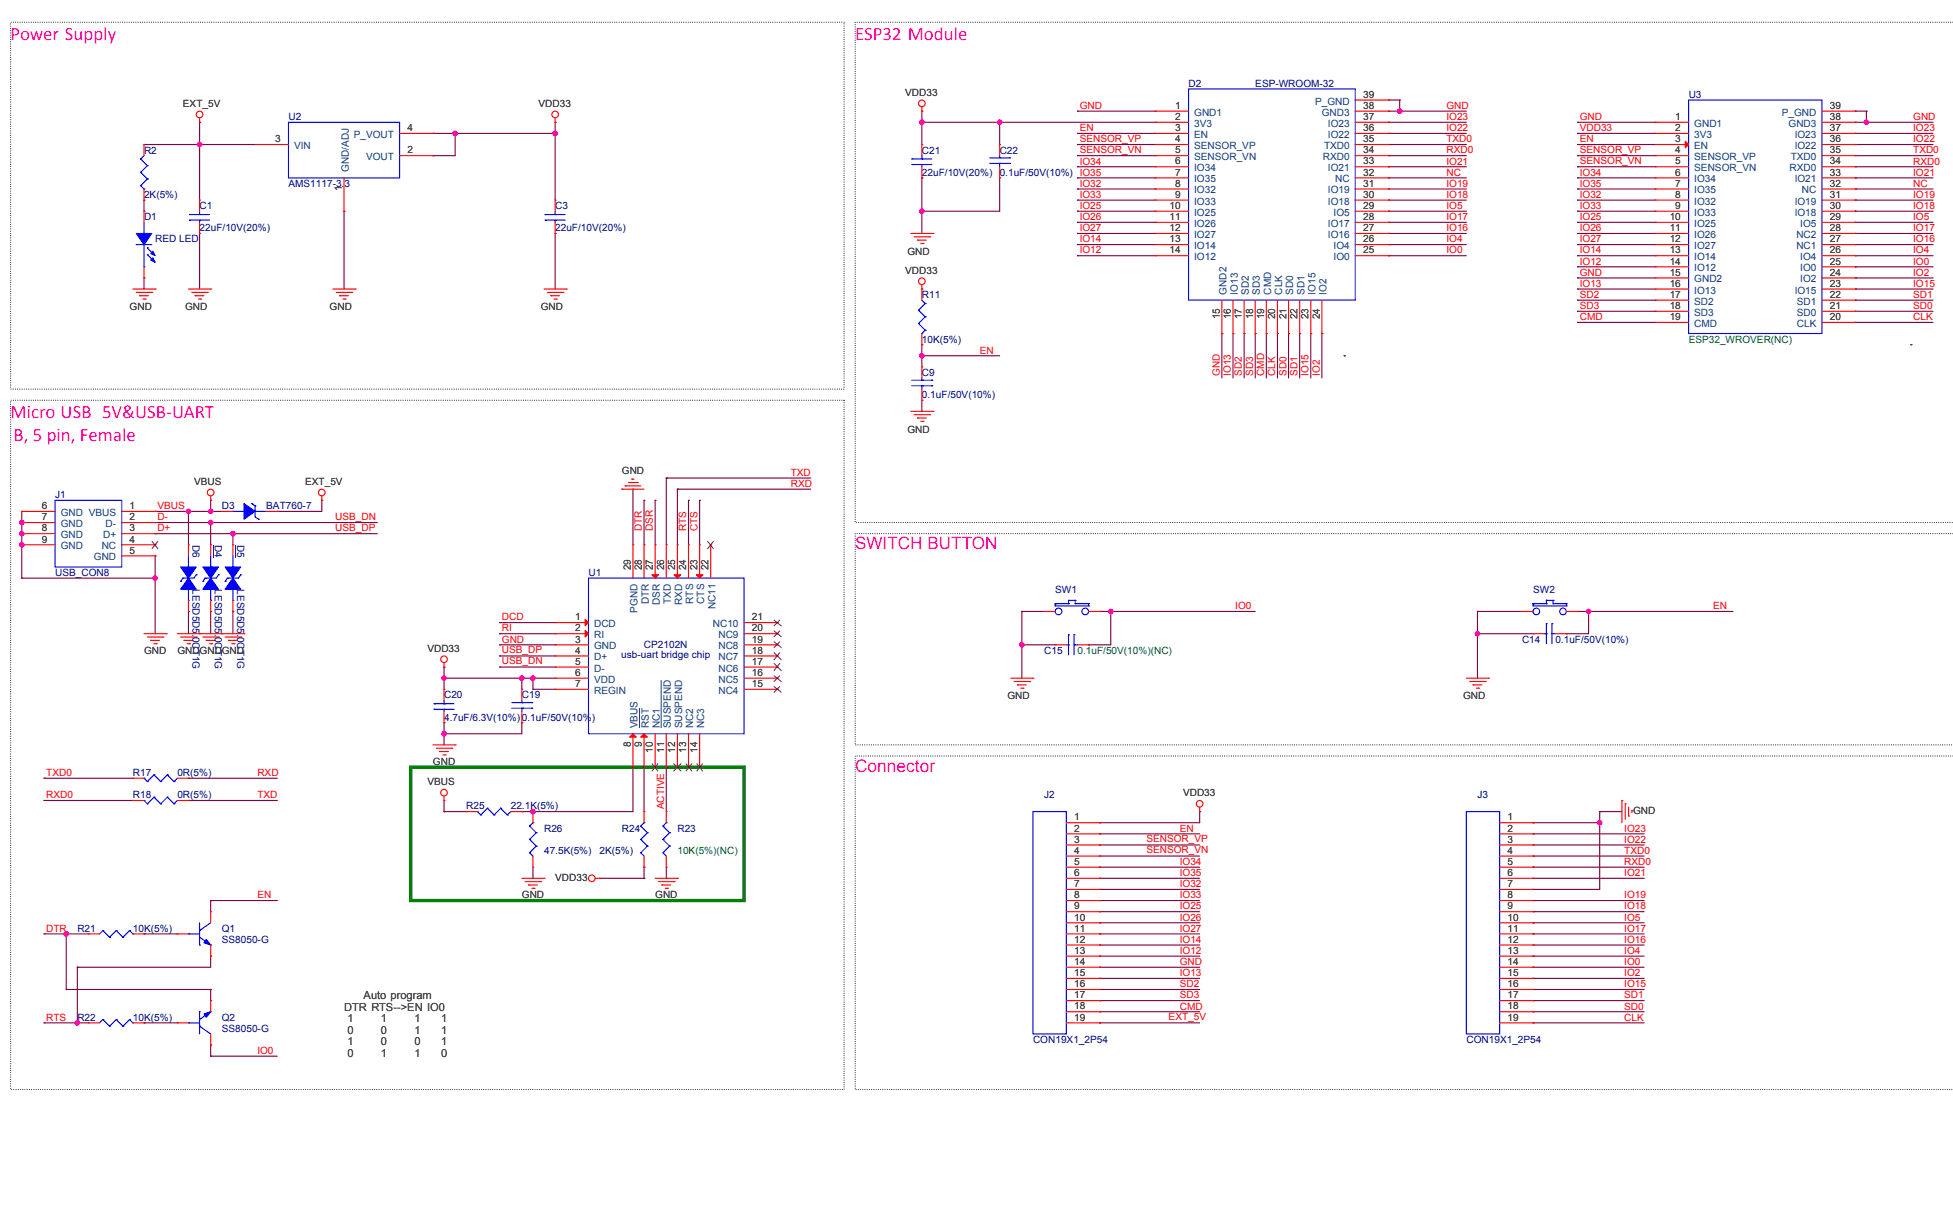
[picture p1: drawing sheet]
<svg xmlns="http://www.w3.org/2000/svg" width="446mm" height="280mm" viewBox="0 0 446 280" stroke-linecap="round" stroke-linejoin="round" font-family="sans-serif">
<defs><g id="words">
<g font-size="4.3" fill="#f0f">
<text x="2.4" y="9.2">Power Supply</text>
<text x="195.5" y="9.2">ESP32 Module</text>
<text x="2.4" y="95.5">Micro USB 5V&amp;USB-UART</text>
<text x="3.1" y="100.9">B, 5 pin, Female</text>
</g>
<text font-size="4" fill="#f0f" x="195.5" y="176.3">Connector</text>
<text font-size="3.9" fill="#f0f" x="195.5" y="125.4">SWITCH BUTTON</text>
<g font-size="2.5">
<text x="78.6" y="231">DTR RTS--&gt;EN IO0</text>
<text x="79.4" y="233.6">1</text>
<text x="83.1" y="228.3">Auto program</text>
<text x="87.1" y="233.6">1</text>
<text x="94.7" y="233.6">1</text>
<text x="100.9" y="233.6">1</text>
<text x="79.4" y="236.2">0</text>
<text x="79.4" y="238.8">1</text>
<text x="87.1" y="236.2">0</text>
<text x="87.1" y="238.8">0</text>
<text x="94.7" y="236.2">1</text>
<text x="94.7" y="238.8">0</text>
<text x="100.9" y="236.2">1</text>
<text x="100.9" y="238.8">1</text>
<text x="79.4" y="241.5">0</text>
<text x="87.1" y="241.5">1</text>
<text x="94.7" y="241.5">1</text>
<text x="100.9" y="241.5">0</text>
</g>
<g font-size="2.3">
<text x="206.9" y="21.9">VDD33</text>
<text x="311.6" y="22.3">39</text>
<text x="41.8" y="24.4">EXT_5V</text>
<text x="93.1" y="30">4</text>
<text x="123.1" y="24.4">VDD33</text>
<text x="268.6" y="24.9">1</text>
<text x="268.6" y="27.4">2</text>
<text x="268.6" y="30">3</text>
<text x="311.6" y="24.9">38</text>
<text x="311.6" y="27.4">37</text>
<text x="311.6" y="30">36</text>
<text x="382.9" y="27.4">1</text>
<text x="382.9" y="30">2</text>
<text x="418.3" y="30">37</text>
<text x="418.3" y="27.4">38</text>
<text x="418.3" y="24.9">39</text>
<text x="62.9" y="32.5">3</text>
<text x="93.1" y="35">2</text>
<text x="268.6" y="32.5">4</text>
<text x="268.6" y="35">5</text>
<text x="311.6" y="32.5">35</text>
<text x="311.6" y="35">34</text>
<text x="382.9" y="32.5">3</text>
<text x="382.9" y="35">4</text>
<text x="418.3" y="35">35</text>
<text x="418.3" y="32.5">36</text>
<text x="268.6" y="37.6">6</text>
<text x="268.6" y="40.1">7</text>
<text x="311.6" y="37.6">33</text>
<text x="311.6" y="40.1">32</text>
<text x="382.9" y="37.6">5</text>
<text x="382.9" y="40.1">6</text>
<text x="418.3" y="40.1">33</text>
<text x="418.3" y="37.6">34</text>
<text x="78.1" y="43.7" transform="rotate(-90 78.1 43.7)">1</text>
<text x="267.4" y="47.7">10</text>
<text x="268.6" y="42.7">8</text>
<text x="268.6" y="45.2">9</text>
<text x="311.6" y="47.7">29</text>
<text x="311.6" y="42.7">31</text>
<text x="311.6" y="45.2">30</text>
<text x="382.9" y="42.7">7</text>
<text x="382.9" y="45.2">8</text>
<text x="382.9" y="47.7">9</text>
<text x="418.3" y="42.7">32</text>
<text x="418.3" y="47.7">30</text>
<text x="418.3" y="45.2">31</text>
<text x="267.4" y="50.3">11</text>
<text x="267.4" y="52.8">12</text>
<text x="311.6" y="50.3">28</text>
<text x="311.6" y="52.8">27</text>
<text x="381.7" y="50.3">10</text>
<text x="381.7" y="52.8">11</text>
<text x="418.3" y="52.8">28</text>
<text x="418.3" y="50.3">29</text>
<text x="207.4" y="58.2">GND</text>
<text x="267.4" y="55.4">13</text>
<text x="267.4" y="57.9">14</text>
<text x="311.6" y="55.4">26</text>
<text x="311.6" y="57.9">25</text>
<text x="381.7" y="55.4">12</text>
<text x="381.7" y="57.9">13</text>
<text x="418.3" y="57.9">26</text>
<text x="418.3" y="55.4">27</text>
<text x="206.9" y="62.5">VDD33</text>
<text x="381.7" y="60.4">14</text>
<text x="381.7" y="63">15</text>
<text x="381.7" y="65.5">16</text>
<text x="418.3" y="65.5">23</text>
<text x="418.3" y="63">24</text>
<text x="418.3" y="60.4">25</text>
<text x="29.6" y="70.9">GND</text>
<text x="42.3" y="70.9">GND</text>
<text x="75.3" y="70.9">GND</text>
<text x="123.6" y="70.9">GND</text>
<text x="381.7" y="68.1">17</text>
<text x="381.7" y="70.6">18</text>
<text x="418.3" y="70.6">21</text>
<text x="418.3" y="68.1">22</text>
<text x="278.8" y="72.9" transform="rotate(-90 278.8 72.9)">15</text>
<text x="281.3" y="72.9" transform="rotate(-90 281.3 72.9)">16</text>
<text x="283.9" y="72.9" transform="rotate(-90 283.9 72.9)">17</text>
<text x="286.4" y="72.9" transform="rotate(-90 286.4 72.9)">18</text>
<text x="289" y="72.9" transform="rotate(-90 289 72.9)">19</text>
<text x="291.5" y="72.9" transform="rotate(-90 291.5 72.9)">20</text>
<text x="294" y="72.9" transform="rotate(-90 294 72.9)">21</text>
<text x="296.6" y="72.9" transform="rotate(-90 296.6 72.9)">22</text>
<text x="299.1" y="72.9" transform="rotate(-90 299.1 72.9)">23</text>
<text x="301.7" y="72.9" transform="rotate(-90 301.7 72.9)">24</text>
<text x="381.7" y="73.1">19</text>
<text x="418.3" y="73.1">20</text>
<text x="207.4" y="98.8">GND</text>
<text x="44.4" y="110.8">VBUS</text>
<text x="69.8" y="110.8">EXT_5V</text>
<text x="142.1" y="108.2">GND</text>
<text x="9.5" y="116.3">6</text>
<text x="9.5" y="118.9">7</text>
<text x="29.6" y="116.3">1</text>
<text x="29.6" y="118.9">2</text>
<text x="9.5" y="121.4">8</text>
<text x="9.5" y="123.9">9</text>
<text x="29.6" y="121.4">3</text>
<text x="29.6" y="123.9">4</text>
<text x="29.6" y="126.5">5</text>
<text x="144.2" y="130.3" transform="rotate(-90 144.2 130.3)">29</text>
<text x="146.7" y="130.3" transform="rotate(-90 146.7 130.3)">28</text>
<text x="149.2" y="130.3" transform="rotate(-90 149.2 130.3)">27</text>
<text x="151.8" y="130.3" transform="rotate(-90 151.8 130.3)">26</text>
<text x="154.3" y="130.3" transform="rotate(-90 154.3 130.3)">25</text>
<text x="156.9" y="130.3" transform="rotate(-90 156.9 130.3)">24</text>
<text x="159.4" y="130.3" transform="rotate(-90 159.4 130.3)">23</text>
<text x="161.9" y="130.3" transform="rotate(-90 161.9 130.3)">22</text>
<text x="131.5" y="141.7">1</text>
<text x="171.9" y="141.7">21</text>
<text x="32.9" y="149.4">GND</text>
<text x="40.5" y="149.4">GNDGNDGND</text>
<text x="97.7" y="148.9">VDD33</text>
<text x="131.5" y="144.3">2</text>
<text x="131.5" y="146.8">3</text>
<text x="131.5" y="149.3">4</text>
<text x="171.9" y="149.3">18</text>
<text x="171.9" y="146.8">19</text>
<text x="171.9" y="144.3">20</text>
<text x="131.5" y="151.9">5</text>
<text x="131.5" y="154.4">6</text>
<text x="171.9" y="154.4">16</text>
<text x="171.9" y="151.9">17</text>
<text x="131.5" y="157">7</text>
<text x="171.9" y="157">15</text>
<text x="230.3" y="159.8">GND</text>
<text x="334.4" y="159.8">GND</text>
<text x="144.2" y="170.7" transform="rotate(-90 144.2 170.7)">8</text>
<text x="146.7" y="170.7" transform="rotate(-90 146.7 170.7)">9</text>
<text x="149.2" y="172" transform="rotate(-90 149.2 172)">10</text>
<text x="151.8" y="172" transform="rotate(-90 151.8 172)">11</text>
<text x="154.3" y="172" transform="rotate(-90 154.3 172)">12</text>
<text x="156.9" y="172" transform="rotate(-90 156.9 172)">13</text>
<text x="159.4" y="172" transform="rotate(-90 159.4 172)">14</text>
<text x="97.7" y="179.3">VBUS</text>
<text x="99" y="174.8">GND</text>
<text x="270.4" y="181.9">VDD33</text>
<text x="373.3" y="185.9">GND</text>
<text x="245.5" y="187.4">1</text>
<text x="245.5" y="190">2</text>
<text x="344.6" y="187.4">1</text>
<text x="344.6" y="190">2</text>
<text x="245.5" y="192.5">3</text>
<text x="245.5" y="195.1">4</text>
<text x="245.5" y="197.6">5</text>
<text x="344.6" y="192.5">3</text>
<text x="344.6" y="195.1">4</text>
<text x="344.6" y="197.6">5</text>
<text x="126.9" y="201.2">VDD33</text>
<text x="245.5" y="200.1">6</text>
<text x="245.5" y="202.7">7</text>
<text x="344.6" y="200.1">6</text>
<text x="344.6" y="202.7">7</text>
<text x="119.3" y="205.2">GND</text>
<text x="149.8" y="205.2">GND</text>
<text x="245.5" y="205.2">8</text>
<text x="245.5" y="207.8">9</text>
<text x="344.6" y="205.2">8</text>
<text x="344.6" y="207.8">9</text>
<text x="245.5" y="210.3">10</text>
<text x="245.5" y="212.8">11</text>
<text x="245.5" y="215.4">12</text>
<text x="344.6" y="210.3">10</text>
<text x="344.6" y="212.8">11</text>
<text x="344.6" y="215.4">12</text>
<text x="245.5" y="217.9">13</text>
<text x="245.5" y="220.5">14</text>
<text x="344.6" y="217.9">13</text>
<text x="344.6" y="220.5">14</text>
<text x="245.5" y="223">15</text>
<text x="245.5" y="225.5">16</text>
<text x="344.6" y="223">15</text>
<text x="344.6" y="225.5">16</text>
<text x="245.5" y="228.1">17</text>
<text x="245.5" y="230.6">18</text>
<text x="245.5" y="233.2">19</text>
<text x="344.6" y="228.1">17</text>
<text x="344.6" y="230.6">18</text>
<text x="344.6" y="233.2">19</text>
</g>
<g font-size="2.3" fill="#000080">
<text x="271.7" y="19.8">D2</text>
<text x="286.9" y="19.8">ESP-WROOM-32</text>
<text x="386" y="22.4">U3</text>
<text x="65.9" y="27.5">U2</text>
<text x="32.9" y="35.1">R2</text>
<text x="210.7" y="35.1">C21</text>
<text x="228.5" y="35.1">C22</text>
<text x="210.7" y="40.1">22uF/10V(20%)</text>
<text x="228.5" y="40.1">0.1uF/50V(10%) IO35</text>
<text x="32.9" y="45.2">2K(5%)</text>
<text x="45.6" y="47.8">C1</text>
<text x="65.9" y="42.7">AMS1117-3.3</text>
<text x="126.9" y="47.8">C3</text>
<text x="32.9" y="50.3">D1</text>
<text x="45.6" y="52.9">22uF/10V(20%)</text>
<text x="126.9" y="52.9">22uF/10V(20%)</text>
<text x="35.5" y="55.4">RED LED</text>
<text x="210.7" y="68.1">R11</text>
<text x="210.7" y="78.2">10K(5%)</text>
<text x="210.7" y="85.9">C9</text>
<text x="210.7" y="90.9">0.1uF/50V(10%)</text>
<text x="12.6" y="113.8">J1</text>
<text x="50.7" y="116.4">D3</text>
<text x="60.9" y="116.4">BAT760-7</text>
<text x="44" y="124.5" transform="rotate(90 44 124.5)">D6</text>
<text x="49.1" y="124.5" transform="rotate(90 49.1 124.5)">D4</text>
<text x="54.2" y="124.5" transform="rotate(90 54.2 124.5)">D5</text>
<text x="12.6" y="131.6">USB_CON8</text>
<text x="134.5" y="131.6">U1</text>
<text x="44" y="134.6" transform="rotate(90 44 134.6)">LESD5D5.0CT1G</text>
<text x="49.1" y="134.6" transform="rotate(90 49.1 134.6)">LESD5D5.0CT1G</text>
<text x="54.2" y="134.6" transform="rotate(90 54.2 134.6)">LESD5D5.0CT1G</text>
<text x="241.2" y="135.4">SW1</text>
<text x="350.4" y="135.4">SW2</text>
<text x="147.2" y="147.9">CP2102N</text>
<text x="238.7" y="149.4">C15</text>
<text x="347.9" y="146.8">C14</text>
<text x="355.5" y="146.8">0.1uF/50V(10%)</text>
<text x="142" y="150.4">usb-uart bridge chip</text>
<text x="101.5" y="159.5">C20</text>
<text x="119.3" y="159.5">C19</text>
<text x="101.5" y="164.6">4.7uF/6.3V(10%)</text>
<text x="119.3" y="164.6">0.1uF/50V(10%)</text>
<text x="30.4" y="177.3">R17</text>
<text x="40.5" y="177.3">0R(5%)</text>
<text x="30.4" y="182.4">R18</text>
<text x="40.5" y="182.4">0R(5%)</text>
<text x="106.6" y="184.9">R25</text>
<text x="116.7" y="184.9">22.1K(5%)</text>
<text x="238.7" y="182.4">J2</text>
<text x="337.7" y="182.4">J3</text>
<text x="124.4" y="190">R26</text>
<text x="142.1" y="190">R24</text>
<text x="154.8" y="190">R23</text>
<text x="124.4" y="195.1">47.5K(5%)</text>
<text x="137.1" y="195.1">2K(5%)</text>
<text x="17.7" y="212.9">R21</text>
<text x="30.4" y="212.9">10K(5%)</text>
<text x="50.7" y="212.9">Q1</text>
<text x="50.7" y="215.4">SS8050-G</text>
<text x="17.7" y="233.2">R22</text>
<text x="30.4" y="233.2">10K(5%)</text>
<text x="50.7" y="233.2">Q2</text>
<text x="50.7" y="235.7">SS8050-G</text>
<text x="236.1" y="238.3">CON19X1_2P54</text>
<text x="335.2" y="238.3">CON19X1_2P54</text>
</g>
<g font-size="2.3" fill="#004080">
<text x="300.6" y="23.9">P_GND</text>
<text x="273" y="26.4">GND1</text>
<text x="273" y="29">3V3</text>
<text x="302.1" y="26.4">GND3</text>
<text x="303.5" y="29">IO23</text>
<text x="387.3" y="29">GND1</text>
<text x="407.3" y="26.4">P_GND</text>
<text x="408.8" y="29">GND3</text>
<text x="67.2" y="34">VIN</text>
<text x="80.9" y="31.5">P_VOUT</text>
<text x="273" y="31.5">EN</text>
<text x="273" y="34">SENSOR_VP</text>
<text x="302.6" y="34">TXD0</text>
<text x="303.5" y="31.5">IO22</text>
<text x="387.3" y="31.5">3V3</text>
<text x="387.3" y="34">EN</text>
<text x="410.2" y="34">IO22</text>
<text x="410.2" y="31.5">IO23</text>
<text x="79.7" y="39.4" transform="rotate(-90 79.7 39.4)">GND/ADJ</text>
<text x="83.7" y="36.6">VOUT</text>
<text x="273" y="36.6">SENSOR_VN</text>
<text x="273" y="39.1">IO34</text>
<text x="273" y="41.7">IO35</text>
<text x="302.4" y="36.6">RXD0</text>
<text x="303.5" y="39.1">IO21</text>
<text x="305.2" y="41.7">NC</text>
<text x="387.3" y="36.6">SENSOR_VP</text>
<text x="387.3" y="39.1">SENSOR_VN</text>
<text x="387.3" y="41.7">IO34</text>
<text x="409.1" y="39.1">RXD0</text>
<text x="409.3" y="36.6">TXD0</text>
<text x="410.2" y="41.7">IO21</text>
<text x="273" y="44.2">IO32</text>
<text x="273" y="46.7">IO33</text>
<text x="303.5" y="44.2">IO19</text>
<text x="303.5" y="46.7">IO18</text>
<text x="387.3" y="44.2">IO35</text>
<text x="387.3" y="46.7">IO32</text>
<text x="410.2" y="46.7">IO19</text>
<text x="411.9" y="44.2">NC</text>
<text x="273" y="49.3">IO25</text>
<text x="273" y="51.8">IO26</text>
<text x="303.5" y="51.8">IO17</text>
<text x="304.8" y="49.3">IO5</text>
<text x="387.3" y="49.3">IO33</text>
<text x="387.3" y="51.8">IO25</text>
<text x="410.2" y="49.3">IO18</text>
<text x="411.5" y="51.8">IO5</text>
<text x="273" y="54.4">IO27</text>
<text x="273" y="56.9">IO14</text>
<text x="273" y="59.4">IO12</text>
<text x="303.5" y="54.4">IO16</text>
<text x="304.8" y="56.9">IO4</text>
<text x="304.8" y="59.4">IO0</text>
<text x="387.3" y="54.4">IO26</text>
<text x="387.3" y="56.9">IO27</text>
<text x="387.3" y="59.4">IO14</text>
<text x="410.6" y="56.9">NC1</text>
<text x="410.6" y="54.4">NC2</text>
<text x="411.5" y="59.4">IO4</text>
<text x="387.3" y="62">IO12</text>
<text x="387.3" y="64.5">GND2</text>
<text x="411.5" y="64.5">IO2</text>
<text x="411.5" y="62">IO0</text>
<text x="280.4" y="67.3" transform="rotate(-90 280.4 67.3)">GND2</text>
<text x="282.9" y="67.3" transform="rotate(-90 282.9 67.3)">IO13</text>
<text x="285.5" y="67.3" transform="rotate(-90 285.5 67.3)">SD2</text>
<text x="288" y="67.3" transform="rotate(-90 288 67.3)">SD3</text>
<text x="290.5" y="67.3" transform="rotate(-90 290.5 67.3)">CMD</text>
<text x="293.1" y="67.3" transform="rotate(-90 293.1 67.3)">CLK</text>
<text x="295.6" y="67.3" transform="rotate(-90 295.6 67.3)">SD0</text>
<text x="298.2" y="67.3" transform="rotate(-90 298.2 67.3)">SD1</text>
<text x="300.7" y="67.3" transform="rotate(-90 300.7 67.3)">IO15</text>
<text x="303.2" y="67.3" transform="rotate(-90 303.2 67.3)">IO2</text>
<text x="387.3" y="67.1">IO13</text>
<text x="387.3" y="69.6">SD2</text>
<text x="410.2" y="67.1">IO15</text>
<text x="410.7" y="69.6">SD1</text>
<text x="387.3" y="72.1">SD3</text>
<text x="387.3" y="74.7">CMD</text>
<text x="410.7" y="74.7">CLK</text>
<text x="410.7" y="72.1">SD0</text>
<text x="13.9" y="117.9">GND VBUS</text>
<text x="13.9" y="120.4">GND</text>
<text x="13.9" y="122.9">GND</text>
<text x="13.9" y="125.5">GND</text>
<text x="23.2" y="125.5">NC</text>
<text x="23.6" y="122.9">D+</text>
<text x="24.1" y="120.4">D-</text>
<text x="21.5" y="128">GND</text>
<text x="153.4" y="138" transform="rotate(-90 153.4 138)">TXD</text>
<text x="158.4" y="138" transform="rotate(-90 158.4 138)">RTS</text>
<text x="161" y="138" transform="rotate(-90 161 138)">CTS</text>
<text x="135.8" y="143.3">DCD</text>
<text x="145.7" y="140" transform="rotate(-90 145.7 140)">PGND</text>
<text x="148.3" y="138.1" transform="rotate(-90 148.3 138.1)">DTR</text>
<text x="150.8" y="138.2" transform="rotate(-90 150.8 138.2)">DSR</text>
<text x="155.9" y="138.2" transform="rotate(-90 155.9 138.2)">RXD</text>
<text x="162.9" y="143.3">NC10</text>
<text x="163.5" y="139.2" transform="rotate(-90 163.5 139.2)">NC11</text>
<text x="135.8" y="145.8">RI</text>
<text x="135.8" y="148.3">GND</text>
<text x="164.2" y="148.3">NC8</text>
<text x="164.2" y="145.8">NC9</text>
<text x="135.8" y="150.9">D+</text>
<text x="135.8" y="153.4">D-</text>
<text x="135.8" y="156">VDD</text>
<text x="164.2" y="156">NC5</text>
<text x="164.2" y="153.4">NC6</text>
<text x="164.2" y="150.9">NC7</text>
<text x="135.8" y="158.5">REGIN</text>
<text x="164.2" y="158.5">NC4</text>
<text x="145.7" y="166.4" transform="rotate(-90 145.7 166.4)">VBUS</text>
<text x="148.3" y="166.4" transform="rotate(-90 148.3 166.4)">RST</text>
<text x="150.8" y="166.4" transform="rotate(-90 150.8 166.4)">NC1</text>
<text x="153.4" y="166.4" transform="rotate(-90 153.4 166.4)">SUSPEND</text>
<text x="155.9" y="166.4" transform="rotate(-90 155.9 166.4)">SUSPEND</text>
<text x="158.4" y="166.4" transform="rotate(-90 158.4 166.4)">NC2</text>
<text x="161" y="166.4" transform="rotate(-90 161 166.4)">NC3</text>
</g>
<g font-size="2.3" fill="#f00">
<text x="246.8" y="24.9">GND</text>
<text x="246.8" y="30">EN</text>
<text x="330.6" y="27.4">IO23</text>
<text x="330.6" y="30">IO22</text>
<text x="330.6" y="24.9">GND</text>
<text x="361.1" y="27.4">GND</text>
<text x="361.1" y="30">VDD33</text>
<text x="437.3" y="30">IO23</text>
<text x="437.3" y="27.4">GND</text>
<text x="246.8" y="32.4">SENSOR_VP</text>
<text x="246.8" y="34.9">SENSOR_VN</text>
<text x="330.6" y="32.5">TXD0</text>
<text x="330.6" y="35">RXD0</text>
<text x="361.1" y="32.5">EN</text>
<text x="361.1" y="34.9">SENSOR_VP</text>
<text x="437.3" y="32.5">IO22</text>
<text x="437.3" y="35">TXD0</text>
<text x="246.8" y="37.6">IO34</text>
<text x="330.6" y="37.6">IO21</text>
<text x="330.6" y="40.1">NC</text>
<text x="361.1" y="37.5">SENSOR_VN</text>
<text x="361.1" y="40.1">IO34</text>
<text x="437.3" y="37.6">RXD0</text>
<text x="437.3" y="40.1">IO21</text>
<text x="246.8" y="42.7">IO32</text>
<text x="246.8" y="45.2">IO33</text>
<text x="246.8" y="47.7">IO25</text>
<text x="330.6" y="42.7">IO19</text>
<text x="330.6" y="45.2">IO18</text>
<text x="330.6" y="47.7">IO5</text>
<text x="361.1" y="42.7">IO35</text>
<text x="361.1" y="45.2">IO32</text>
<text x="361.1" y="47.7">IO33</text>
<text x="437.3" y="45.2">IO19</text>
<text x="437.3" y="47.7">IO18</text>
<text x="437.3" y="42.7">NC</text>
<text x="246.8" y="50.3">IO26</text>
<text x="246.8" y="52.8">IO27</text>
<text x="330.6" y="52.8">IO16</text>
<text x="330.6" y="50.3">IO17</text>
<text x="361.1" y="50.3">IO25</text>
<text x="361.1" y="52.8">IO26</text>
<text x="437.3" y="50.3">IO5</text>
<text x="437.3" y="52.8">IO17</text>
<text x="246.8" y="55.4">IO14</text>
<text x="246.8" y="57.9">IO12</text>
<text x="330.6" y="55.4">IO4</text>
<text x="330.6" y="57.9">IO0</text>
<text x="361.1" y="55.4">IO27</text>
<text x="361.1" y="57.9">IO14</text>
<text x="437.3" y="57.9">IO4</text>
<text x="437.3" y="55.4">IO16</text>
<text x="361.1" y="60.4">IO12</text>
<text x="361.1" y="65.5">IO13</text>
<text x="361.1" y="63">GND</text>
<text x="437.3" y="60.4">IO0</text>
<text x="437.3" y="65.5">IO15</text>
<text x="437.3" y="63">IO2</text>
<text x="361.1" y="70.6">SD3</text>
<text x="361.1" y="68.1">SD2</text>
<text x="437.3" y="68.1">SD1</text>
<text x="437.3" y="70.6">SD0</text>
<text x="361.1" y="73.1">CMD</text>
<text x="437.3" y="73.1">CLK</text>
<text x="223.9" y="80.8">EN</text>
<text x="278.8" y="85.8" transform="rotate(-90 278.8 85.8)">GND</text>
<text x="281.3" y="85.8" transform="rotate(-90 281.3 85.8)">IO13</text>
<text x="283.9" y="85.8" transform="rotate(-90 283.9 85.8)">SD2</text>
<text x="286.4" y="85.8" transform="rotate(-90 286.4 85.8)">SD3</text>
<text x="289" y="85.8" transform="rotate(-90 289 85.8)">CMD</text>
<text x="291.5" y="85.8" transform="rotate(-90 291.5 85.8)">CLK</text>
<text x="294" y="85.8" transform="rotate(-90 294 85.8)">SD0</text>
<text x="296.6" y="85.8" transform="rotate(-90 296.6 85.8)">SD1</text>
<text x="299.1" y="85.8" transform="rotate(-90 299.1 85.8)">IO15</text>
<text x="301.7" y="85.8" transform="rotate(-90 301.7 85.8)">IO2</text>
<text x="180.8" y="108.7">TXD</text>
<text x="180.8" y="111.2">RXD</text>
<text x="36" y="116.3">VBUS</text>
<text x="36" y="118.9">D-</text>
<text x="76.6" y="118.8">USB_DN</text>
<text x="36" y="121.4">D+</text>
<text x="76.6" y="121.3">USB_DP</text>
<text x="146.7" y="121.4" transform="rotate(-90 146.7 121.4)">DTR</text>
<text x="149.3" y="121.4" transform="rotate(-90 149.3 121.4)">DSR</text>
<text x="156.9" y="121.4" transform="rotate(-90 156.9 121.4)">RTS</text>
<text x="159.4" y="121.4" transform="rotate(-90 159.4 121.4)">CTS</text>
<text x="114.7" y="141.7">DCD</text>
<text x="282.4" y="139.2">IO0</text>
<text x="391.6" y="139.2">EN</text>
<text x="114.7" y="149.2">USB_DP</text>
<text x="114.7" y="144.3">RI</text>
<text x="114.7" y="146.8">GND</text>
<text x="114.7" y="151.8">USB_DN</text>
<text x="10.6" y="177.3">TXD0</text>
<text x="58.8" y="177.3">RXD</text>
<text x="10.6" y="182.4">RXD0</text>
<text x="58.8" y="182.4">TXD</text>
<text x="151.8" y="184.9" transform="rotate(-90 151.8 184.9)">ACTIVE</text>
<text x="269.7" y="190">EN</text>
<text x="371.3" y="190">IO23</text>
<text x="262" y="192.4">SENSOR_VP</text>
<text x="262" y="195">SENSOR_VN</text>
<text x="269.7" y="197.6">IO34</text>
<text x="371.3" y="192.5">IO22</text>
<text x="371.3" y="195.1">TXD0</text>
<text x="371.3" y="197.6">RXD0</text>
<text x="269.7" y="200.1">IO35</text>
<text x="269.7" y="202.7">IO32</text>
<text x="371.3" y="200.1">IO21</text>
<text x="58.8" y="205.2">EN</text>
<text x="269.7" y="205.2">IO33</text>
<text x="269.7" y="207.8">IO25</text>
<text x="371.3" y="205.2">IO19</text>
<text x="371.3" y="207.8">IO18</text>
<text x="10.6" y="212.8">DTR</text>
<text x="269.7" y="210.3">IO26</text>
<text x="269.7" y="212.8">IO27</text>
<text x="269.7" y="215.4">IO14</text>
<text x="371.3" y="212.8">IO17</text>
<text x="371.3" y="210.3">IO5</text>
<text x="371.3" y="215.4">IO16</text>
<text x="269.7" y="217.9">IO12</text>
<text x="269.7" y="220.5">GND</text>
<text x="371.3" y="220.5">IO0</text>
<text x="371.3" y="217.9">IO4</text>
<text x="269.7" y="223">IO13</text>
<text x="269.7" y="225.5">SD2</text>
<text x="371.3" y="225.5">IO15</text>
<text x="371.3" y="223">IO2</text>
<text x="10.6" y="233.2">RTS</text>
<text x="267.1" y="233.1">EXT_5V</text>
<text x="269.7" y="228.1">SD3</text>
<text x="269.7" y="230.6">CMD</text>
<text x="371.3" y="230.6">SD0</text>
<text x="371.3" y="233.2">CLK</text>
<text x="371.3" y="228.1">SD1</text>
<text x="58.8" y="240.8">IO0</text>
</g>
<g font-size="2.3" fill="#008000">
<text x="386" y="78.2">ESP32_WROVER(NC)</text>
<text x="246.3" y="149.4">0.1uF/50V(10%)(NC)</text>
<text x="154.8" y="195.1">10K(5%)(NC)</text>
</g>
</g></defs>
<path d="M436.8 78.7h.1M307.2 81.3h.1" fill="none" stroke="#000" stroke-width=".25"/>
<path d="M2.4 5.1h190.5v83.8h-190.5zM446.5 5.1h-251v114.3h251M2.4 91.4h190.5v157.5h-190.5zM446.5 121.9h-251v48.3h251M446.5 172.7h-251v76.2h251" fill="none" stroke="#000" stroke-width=".25" stroke-dasharray="0 .5"/>
<path d="M93.9 175.3h76.2v30.4h-76.2z" fill="none" stroke="#008000" stroke-width=".76"/>
<g fill="none" stroke="#800040" stroke-width=".25">
<path d="M32.9 33h.1M32.9 33h25.4M45.6 27.9h.1M45.6 33h.1M45.6 27.9v17.8M99 30.5h27.9M99 30.5h.1M99 35.6h.1M104 30.5h.1M104 30.5v5.1h-5M126.9 30.5h.1M126.9 27.9h.1"/>
<path d="M126.9 27.9v17.8M210.7 25.4h.1M210.7 27.9h.1M210.7 25.4v7.6M210.7 27.9h53.4M228.5 27.9h.1M228.5 27.9v5.1M246.3 25.4h.1M246.3 30.5h.1M246.3 33h.1M246.3 35.6h.1M246.3 38.1h.1"/>
<path d="M246.3 25.4h17.8M246.3 30.5h17.8M246.3 33h17.8M246.3 35.6h17.8M246.3 38.1h17.8M317.4 30.5h17.8M317.4 33h17.8M317.4 35.6h17.8M317.4 38.1h17.8M317.4 27.9h17.8M317.4 25.4h.1M317.4 27.9h.1"/>
<path d="M317.4 30.5h.1M317.4 33h.1M317.4 35.6h.1M317.4 38.1h.1M317.4 22.9h.1M317.4 25.4h17.8M317.4 22.9h2.5M319.9 22.9h.1M319.9 25.4h.1M319.9 22.9v2.5M360.6 27.9h.1M360.6 33h.1"/>
<path d="M360.6 35.6h.1M360.6 38.1h.1M360.6 30.5h.1M360.6 30.5h17.8M360.6 33h17.8M360.6 35.6h17.8M360.6 38.1h17.8M360.6 27.9h17.8M424.1 27.9h.1M424.1 30.5h.1M424.1 33h.1M424.1 35.6h.1"/>
<path d="M424.1 38.1h.1M424.1 25.4h.1M424.1 30.5h17.8M424.1 33h17.8M424.1 35.6h17.8M424.1 38.1h17.8M424.1 25.4h2.5M424.1 27.9h17.8M426.6 25.4h.1M426.6 27.9h.1M426.6 25.4v2.5M32.9 45.7h.1"/>
<path d="M32.9 45.7v2.6M45.6 53.3h.1M45.6 53.3v12.7M78.6 48.3h.1M78.6 48.3v17.7M126.9 53.3h.1M126.9 53.3v12.7M210.7 40.6h.1M210.7 48.3h.1M210.7 40.6v12.7M228.5 40.6h.1M228.5 40.6v7.7h-17.8"/>
<path d="M246.3 40.6h.1M246.3 43.2h.1M246.3 45.7h.1M246.3 48.3h.1M246.3 50.8h.1M246.3 53.3h.1M246.3 55.9h.1M246.3 58.4h.1M246.3 40.6h17.8M246.3 43.2h17.8M246.3 45.7h17.8M246.3 48.3h17.8"/>
<path d="M246.3 50.8h17.8M246.3 53.3h17.8M246.3 55.9h17.8M246.3 58.4h17.8M317.4 40.6h17.8M317.4 43.2h17.8M317.4 45.7h17.8M317.4 48.3h17.8M317.4 50.8h17.8M317.4 53.3h17.8M317.4 55.9h17.8M317.4 58.4h17.8"/>
<path d="M317.4 43.2h.1M317.4 45.7h.1M317.4 55.9h.1M317.4 58.4h.1M317.4 53.3h.1M317.4 48.3h.1M317.4 50.8h.1M317.4 40.6h.1M360.6 40.6h.1M360.6 43.2h.1M360.6 45.7h.1M360.6 48.3h.1"/>
<path d="M360.6 50.8h.1M360.6 53.3h.1M360.6 55.9h.1M360.6 58.4h.1M360.6 40.6h17.8M360.6 43.2h17.8M360.6 45.7h17.8M360.6 48.3h17.8M360.6 50.8h17.8M360.6 53.3h17.8M360.6 55.9h17.8M360.6 58.4h17.8"/>
<path d="M424.1 40.6h.1M424.1 45.7h.1M424.1 48.3h.1M424.1 58.4h.1M424.1 55.9h.1M424.1 50.8h.1M424.1 53.3h.1M424.1 43.2h.1M424.1 40.6h17.8M424.1 43.2h17.8M424.1 45.7h17.8M424.1 48.3h17.8"/>
<path d="M424.1 50.8h17.8M424.1 53.3h17.8M424.1 55.9h17.8M424.1 58.4h17.8M32.9 63.5h.1M32.9 63.5v2.5M210.7 78.7h.1M210.7 78.7v5.1M279.3 76.2h.1M279.3 76.2v10.2M281.8 76.2h.1M281.8 76.2v10.2"/>
<path d="M284.4 76.2h.1M284.4 76.2v10.2M286.9 76.2h.1M286.9 76.2v10.2M289.5 76.2h.1M289.5 76.2v10.2M292 76.2h.1M292 76.2v10.2M294.5 76.2h.1M294.5 76.2v10.2M297.1 76.2h.1M297.1 76.2v10.2"/>
<path d="M299.6 76.2h.1M299.6 76.2v10.2M302.2 76.2h.1M302.2 76.2v10.2M360.6 61h.1M360.6 66h.1M360.6 63.5h.1M360.6 73.7h.1M360.6 71.1h.1M360.6 68.6h.1M360.6 61h17.8M360.6 73.7h17.8"/>
<path d="M360.6 68.6h17.8M360.6 66h17.8M360.6 63.5h17.8M360.6 71.1h17.8M424.1 61h.1M424.1 73.7h.1M424.1 68.6h.1M424.1 66h.1M424.1 63.5h.1M424.1 71.1h.1M424.1 61h17.8M424.1 73.7h17.8"/>
<path d="M424.1 68.6h17.8M424.1 66h17.8M424.1 63.5h17.8M424.1 71.1h17.8M210.7 81.3h.1M210.7 91.4h.1M210.7 91.4v2.6M210.7 81.3h17.8M5 119.4h.1M5 116.8h.1M5 116.8v15.3M35.5 116.8h15.2"/>
<path d="M35.5 116.8h.1M35.5 119.4h.1M35.5 119.4h50.8M43.1 116.8h.1M43.1 116.8v7.7M48.2 119.4h.1M48.2 114.3h.1M48.2 116.8h.1M48.2 114.3v2.5M48.2 119.4v5.1M63.4 116.8h.1M73.6 114.3h.1"/>
<path d="M73.6 114.3v2.5h-10.2M144.7 111.8h.1M144.7 111.8v12.7M147.2 114.3h.1M147.2 114.3v10.2M149.8 114.3h.1M149.8 114.3v10.2M152.3 109.2h.1M152.3 109.2v15.3M152.3 109.2h33M154.8 111.8h30.5M154.8 111.8h.1"/>
<path d="M154.8 111.8v12.7M157.4 114.3h.1M157.4 114.3v10.2M159.9 114.3h.1M159.9 114.3v10.2M5 121.9h.1M5 124.5h.1M5 132.1h.1M5 132.1h30.5M35.5 121.9h50.8M35.5 127h.1M35.5 121.9h.1"/>
<path d="M35.5 132.1h.1M35.5 127v17.8M43.1 139.7h.1M43.1 139.7v5.1M48.2 139.7h.1M48.2 139.7v5.1M53.2 121.9h.1M53.2 139.7h.1M53.2 121.9v2.6M53.2 139.7v5.1M233.6 139.7h.1M233.6 139.7v15.2"/>
<path d="M233.6 139.7h5.1M251.4 139.7h.1M251.4 139.7h35.5M253.9 139.7h.1M253.9 139.7v7.6h-5.1M337.7 139.7h10.2M337.7 139.7h.1M337.7 139.7v15.2M360.6 139.7h.1M360.6 139.7h35.5M363.1 139.7h.1M363.1 139.7v5.1h-5.1"/>
<path d="M101.5 152.4h.1M101.5 154.9h.1M101.5 152.4v5.1M101.5 154.9h25.4M114.2 149.9h.1M114.2 152.4h.1M114.2 142.2h.1M114.2 144.8h.1M114.2 147.3h.1M114.2 149.9h12.7M114.2 152.4h12.7M114.2 142.2h12.7"/>
<path d="M114.2 144.8h12.7M114.2 147.3h12.7M119.3 154.9h.1M119.3 154.9v2.6M121.8 157.5h5.1M121.8 157.5h.1M121.8 154.9h.1M121.8 154.9v2.6M233.6 147.3h.1M233.6 147.3h7.6M248.8 147.3h.1M337.7 144.8h.1"/>
<path d="M337.7 144.8h12.7M358 144.8h.1M10.1 177.8h20.3M10.1 177.8h.1M43.1 177.8h.1M43.1 177.8h20.3M101.5 167.6h.1M101.5 165.1h.1M101.5 165.1v5.1M119.3 165.1h.1M119.3 165.1v2.5h-17.8M144.7 175.3h.1"/>
<path d="M144.7 175.3v10.1h-25.4M147.2 175.3h.1M147.2 175.3v10.1M152.3 175.3h.1M152.3 175.3v10.1M10.1 182.9h20.3M10.1 182.9h.1M43.1 182.9h.1M43.1 182.9h20.3M101.5 185.4h.1M101.5 182.9v2.5M101.5 185.4h5.1"/>
<path d="M119.3 185.4h.1M121.8 185.4h.1M121.8 198.1v2.6M147.2 198.1h.1M147.2 198.1v2.6M152.3 198.1v2.6M251.4 193h22.8M251.4 190.5h22.8M251.4 195.6h22.8M251.4 198.1h22.8M251.4 188h.1M251.4 190.5h.1"/>
<path d="M251.4 193h.1M251.4 195.6h.1M251.4 198.1h.1M274.2 185.4h.1M274.2 185.4v2.6h-22.8M350.4 188h15.3M350.4 188h.1M350.4 193h.1M350.4 190.5h.1M350.4 195.6h.1M350.4 198.1h.1M350.4 193h25.4"/>
<path d="M350.4 190.5h25.4M350.4 195.6h25.4M350.4 198.1h25.4M365.7 185.4h.1M365.7 188h.1M365.7 185.4v17.8h-15.3M365.7 185.4h5M10.1 213.4h.1M10.1 213.4h10.1M15.1 213.4h.1M15.1 213.4v12.7M32.9 213.4h.1"/>
<path d="M32.9 213.4h7.6M48.2 205.7h15.2M48.2 205.7h.1M48.2 218.4h.1M48.2 218.4v2.6h-30.5M48.2 205.7v2.6M121.8 200.7h.1M137.1 200.7h10.1M147.2 200.7h.1M152.3 200.7h.1M251.4 200.7h22.8M251.4 205.7h22.8"/>
<path d="M251.4 218.4h22.8M251.4 208.3h22.8M251.4 203.2h22.8M251.4 213.4h22.8M251.4 210.8h22.8M251.4 215.9h22.8M251.4 200.7h.1M251.4 203.2h.1M251.4 205.7h.1M251.4 208.3h.1M251.4 210.8h.1M251.4 213.4h.1"/>
<path d="M251.4 215.9h.1M251.4 218.4h.1M350.4 200.7h.1M350.4 205.7h.1M350.4 218.4h.1M350.4 208.3h.1M350.4 203.2h.1M350.4 213.4h.1M350.4 210.8h.1M350.4 215.9h.1M350.4 200.7h25.4M350.4 205.7h25.4"/>
<path d="M350.4 218.4h25.4M350.4 208.3h25.4M350.4 213.4h25.4M350.4 210.8h25.4M350.4 215.9h25.4M10.1 233.7h.1M10.1 233.7h10.1M15.1 226.1h.1M15.1 226.1h33.1M17.7 221h.1M17.7 233.7h.1M17.7 221v12.7"/>
<path d="M32.9 233.7h.1M32.9 233.7h7.6M48.2 238.8h.1M48.2 226.1h.1M48.2 226.1v2.5M48.2 238.8v2.5M251.4 231.1h22.8M251.4 233.7h22.8M251.4 221h22.8M251.4 226.1h22.8M251.4 223.5h22.8M251.4 228.6h22.8"/>
<path d="M251.4 223.5h.1M251.4 226.1h.1M251.4 228.6h.1M251.4 231.1h.1M251.4 221h.1M251.4 233.7h.1M350.4 231.1h.1M350.4 233.7h.1M350.4 221h.1M350.4 226.1h.1M350.4 223.5h.1M350.4 228.6h.1"/>
<path d="M350.4 231.1h25.4M350.4 233.7h25.4M350.4 221h25.4M350.4 226.1h25.4M350.4 223.5h25.4M350.4 228.6h25.4M48.2 241.3h15.2M48.2 241.3h.1"/>
</g>
<g fill="#f0f" stroke="#f0f" stroke-width=".25">
<circle cx="365.7" cy="188" r=".5"/>
<circle cx="210.7" cy="27.9" r=".5"/>
<circle cx="210.7" cy="81.3" r=".5"/>
<circle cx="5" cy="121.9" r=".5"/>
<circle cx="5" cy="124.5" r=".5"/>
<circle cx="48.2" cy="119.4" r=".5"/>
<circle cx="53.2" cy="121.9" r=".5"/>
<circle cx="5" cy="119.4" r=".5"/>
<circle cx="35.5" cy="132.1" r=".5"/>
<circle cx="15.1" cy="213.4" r=".5"/>
<circle cx="121.8" cy="185.4" r=".5"/>
<circle cx="101.5" cy="167.6" r=".5"/>
<circle cx="119.3" cy="154.9" r=".5"/>
<circle cx="101.5" cy="154.9" r=".5"/>
<circle cx="121.8" cy="154.9" r=".5"/>
<circle cx="233.6" cy="147.3" r=".5"/>
<circle cx="363.1" cy="139.7" r=".5"/>
<circle cx="253.9" cy="139.7" r=".5"/>
<circle cx="337.7" cy="144.8" r=".5"/>
<circle cx="210.7" cy="48.3" r=".5"/>
<circle cx="45.6" cy="33" r=".5"/>
<circle cx="17.7" cy="233.7" r=".5"/>
<circle cx="126.9" cy="30.5" r=".5"/>
<circle cx="104" cy="30.5" r=".5"/>
<circle cx="48.2" cy="116.8" r=".5"/>
<circle cx="43.1" cy="116.8" r=".5"/>
<circle cx="228.5" cy="27.9" r=".5"/>
<circle cx="319.9" cy="25.4" r=".5"/>
<circle cx="426.6" cy="27.9" r=".5"/>
</g>
<g fill="none" stroke="#f00" stroke-width=".25">
<path d="M32.9 33h.1M32.9 33v2.6M45.6 27.9h.1M45.6 26.9v1M58.3 33h.1M58.3 33h7.6M91.3 30.5h7.7M91.3 35.6h7.7M99 35.6h.1M99 30.5h.1M126.9 27.9h.1M126.9 26.9v1"/>
<path d="M210.7 25.4h.1M210.7 33h.1M210.7 24.4v1M210.7 33v2.6M210.7 38.1v2.5M228.5 33h.1M228.5 33v2.6M228.5 38.1v2.5M264.1 25.4h7.6M264.1 27.9h7.6M264.1 30.5h7.6M264.1 33h7.6"/>
<path d="M264.1 35.6h7.6M264.1 38.1h7.6M264.1 25.4h.1M264.1 27.9h.1M264.1 30.5h.1M264.1 33h.1M264.1 35.6h.1M264.1 38.1h.1M309.8 25.4h7.6M309.8 27.9h7.6M309.8 30.5h7.6M309.8 33h7.6"/>
<path d="M309.8 35.6h7.6M309.8 38.1h7.6M309.8 22.9h7.6M317.4 25.4h.1M317.4 27.9h.1M317.4 30.5h.1M317.4 33h.1M317.4 35.6h.1M317.4 38.1h.1M317.4 22.9h.1M378.4 27.9h7.6M378.4 30.5h7.6"/>
<path d="M378.4 33h7.6M378.4 35.6h7.6M378.4 38.1h7.6M378.4 27.9h.1M378.4 30.5h.1M378.4 33h.1M378.4 35.6h.1M378.4 38.1h.1M416.5 25.4h7.6M416.5 27.9h7.6M416.5 30.5h7.6M416.5 33h7.6"/>
<path d="M416.5 35.6h7.6M416.5 38.1h7.6M424.1 38.1h.1M424.1 35.6h.1M424.1 33h.1M424.1 30.5h.1M424.1 27.9h.1M424.1 25.4h.1M32.9 48.3h.1M32.9 45.7h.1M32.9 43.2v2.5M32.9 48.3v2.5"/>
<path d="M45.6 53.3h.1M45.6 45.7h.1M45.6 45.7v2.6M45.6 50.8v2.5M78.6 48.3h.1M78.6 40.6v7.7M126.9 53.3h.1M126.9 45.7h.1M126.9 45.7v2.6M126.9 50.8v2.5M208.2 53.3h5.1M208.9 54.1h3.6"/>
<path d="M209.7 54.9h.1M209.7 54.9h2M210.5 55.6h.5M210.7 40.6h.1M211 55.6h.1M212.5 54.1h.1M213.3 53.3h.1M228.5 40.6h.1M264.1 53.3h7.6M264.1 40.6h7.6M264.1 43.2h7.6M264.1 45.7h7.6"/>
<path d="M264.1 48.3h7.6M264.1 50.8h7.6M264.1 55.9h7.6M264.1 58.4h7.6M264.1 40.6h.1M264.1 43.2h.1M264.1 45.7h.1M264.1 48.3h.1M264.1 50.8h.1M264.1 53.3h.1M264.1 55.9h.1M264.1 58.4h.1"/>
<path d="M309.8 53.3h7.6M309.8 40.6h7.6M309.8 43.2h7.6M309.8 45.7h7.6M309.8 48.3h7.6M309.8 50.8h7.6M309.8 55.9h7.6M309.8 58.4h7.6M317.4 40.6h.1M317.4 43.2h.1M317.4 45.7h.1M317.4 48.3h.1"/>
<path d="M317.4 50.8h.1M317.4 53.3h.1M317.4 55.9h.1M317.4 58.4h.1M378.4 53.3h7.6M378.4 40.6h7.6M378.4 43.2h7.6M378.4 45.7h7.6M378.4 48.3h7.6M378.4 50.8h7.6M378.4 55.9h7.6M378.4 58.4h7.6"/>
<path d="M378.4 40.6h.1M378.4 43.2h.1M378.4 45.7h.1M378.4 48.3h.1M378.4 50.8h.1M378.4 53.3h.1M378.4 55.9h.1M378.4 58.4h.1M416.5 53.3h7.6M416.5 40.6h7.6M416.5 43.2h7.6M416.5 45.7h7.6"/>
<path d="M416.5 48.3h7.6M416.5 50.8h7.6M416.5 55.9h7.6M416.5 58.4h7.6M424.1 58.4h.1M424.1 55.9h.1M424.1 53.3h.1M424.1 50.8h.1M424.1 48.3h.1M424.1 45.7h.1M424.1 43.2h.1M424.1 40.6h.1"/>
<path d="M30.4 66h5.1M31.1 66.8h3.6M31.9 67.6h2M31.9 67.6h.1M32.7 68.3h.5M32.9 63.5h.1M32.9 61v2.5M33.2 68.3h.1M34.7 66.8h.1M35.5 66h.1M43.1 66h5.1M43.8 66.8h3.6"/>
<path d="M44.6 67.6h2M44.6 67.6h.1M45.4 68.3h.5M45.9 68.3h.1M47.4 66.8h.1M48.2 66h.1M76.1 66h5.1M76.9 66.8h3.5M77.6 67.6h.1M77.6 67.6h2.1M78.4 68.3h.5M78.9 68.3h.1"/>
<path d="M80.4 66.8h.1M81.2 66h.1M124.4 66h5M125.1 66.8h3.6M125.9 67.6h2M125.9 67.6h.1M126.6 68.3h.6M127.2 68.3h.1M128.7 66.8h.1M129.4 66h.1M210.7 66h.1M210.7 78.7h.1"/>
<path d="M210.7 65v3.6M210.7 76.2v2.5M279.3 76.2h.1M279.3 68.6v7.6M281.8 76.2h.1M281.8 68.6v7.6M284.4 76.2h.1M284.4 68.6v7.6M286.9 76.2h.1M286.9 68.6v7.6M289.5 76.2h.1M289.5 68.6v7.6"/>
<path d="M292 76.2h.1M292 68.6v7.6M294.5 76.2h.1M294.5 68.6v7.6M297.1 76.2h.1M297.1 68.6v7.6M299.6 76.2h.1M299.6 68.6v7.6M302.2 76.2h.1M302.2 68.6v7.6M378.4 66h7.6M378.4 61h7.6"/>
<path d="M378.4 63.5h7.6M378.4 68.6h7.6M378.4 71.1h7.6M378.4 73.7h7.6M378.4 61h.1M378.4 63.5h.1M378.4 66h.1M378.4 68.6h.1M378.4 71.1h.1M378.4 73.7h.1M416.5 66h7.6M416.5 61h7.6"/>
<path d="M416.5 63.5h7.6M416.5 68.6h7.6M416.5 71.1h7.6M416.5 73.7h7.6M424.1 73.7h.1M424.1 71.1h.1M424.1 68.6h.1M424.1 66h.1M424.1 63.5h.1M424.1 61h.1M208.2 94h5.1M208.9 94.7h3.6"/>
<path d="M209.7 95.5h.1M209.7 95.5h2M210.5 96.3h.5M210.7 83.8h.1M210.7 91.4h.1M210.7 83.8v2.6M210.7 88.9v2.5M211 96.3h.1M212.5 94.7h.1M213.3 94h.1M5 116.8h7.6M5 119.4h7.6"/>
<path d="M5 116.8h.1M5 119.4h.1M27.8 116.8h7.7M27.8 119.4h7.7M35.5 116.8h.1M35.5 119.4h.1M48.2 114.3h.1M48.2 113.3v1M50.7 116.8h2.5M50.7 116.8h.1M60.9 116.8h2.5M63.4 116.8h.1"/>
<path d="M73.6 114.3h.1M73.6 113.3v1M142.1 111.8h5.1M142.1 111.8h.1M142.9 111h3.6M142.9 111h.1M143.7 110.2h2M144.4 109.5h.1M144.4 109.5h.5M145.7 110.2h.1M5 121.9h7.6M5 124.5h7.6"/>
<path d="M5 121.9h.1M5 124.5h.1M27.8 121.9h7.7M27.8 127h7.7M27.8 124.5h7.7M35.5 121.9h.1M35.5 127h.1M35.5 124.5h.1M43.1 124.5h.1M43.1 139.7h.1M43.1 124.5v2.5M43.1 137.2v2.5"/>
<path d="M48.2 124.5h.1M48.2 139.7h.1M48.2 124.5v2.5M48.2 137.2v2.5M53.2 124.5h.1M53.2 139.7h.1M53.2 124.5v2.5M53.2 137.2v2.5M144.7 124.5h.1M144.7 124.5v7.6M147.2 124.5h.1M147.2 124.5v7.6"/>
<path d="M149.8 124.5h.1M149.8 124.5v7.6M152.3 124.5h.1M152.3 124.5v7.6M154.8 124.5h.1M154.8 124.5v7.6M157.4 124.5h.1M157.4 124.5v7.6M159.9 124.5h.1M159.9 124.5v7.6M162.5 124.5h.1M162.5 124.5v7.6"/>
<path d="M238.7 139.7h.1M238.7 139.7h2.5M248.8 139.7h2.6M251.4 139.7h.1M347.9 139.7h.1M347.9 139.7h2.5M358 139.7h2.6M360.6 139.7h.1M32.9 144.8h5.1M33.7 145.5h3.5M34.4 146.3h2.1M34.4 146.3h.1"/>
<path d="M35.2 147.1h.5M35.7 147.1h.1M37.2 145.5h.1M38 144.8h.1M40.5 144.8h15.3M41.3 145.5h3.6M42.1 146.3h2M42.1 146.3h.1M42.8 147.1h.5M43.3 147.1h.1M44.9 145.5h.1M45.6 144.8h.1"/>
<path d="M46.4 145.5h3.5M47.1 146.3h2.1M47.1 146.3h.1M47.9 147.1h.5M48.4 147.1h.1M49.9 145.5h.1M50.7 144.8h.1M51.5 145.5h3.5M52.2 146.3h.1M52.2 146.3h2.1M53 147.1h.5M53.5 147.1h.1"/>
<path d="M55 145.5h.1M55.8 144.8h.1M101.5 152.4h.1M101.5 157.5h.1M101.5 151.4v1M101.5 157.5v2.5M119.3 157.5h.1M119.3 157.5v2.5M126.9 142.2h.1M126.9 144.8h.1M126.9 147.3h.1M126.9 149.9h.1"/>
<path d="M126.9 152.4h.1M126.9 154.9h.1M126.9 157.5h.1M126.9 144.8h7.6M126.9 154.9h7.6M126.9 147.3h7.6M126.9 142.2h7.6M126.9 149.9h7.6M126.9 152.4h7.6M126.9 157.5h7.6M170.1 144.8h7.6M170.1 154.9h7.6"/>
<path d="M170.1 147.3h7.6M170.1 142.2h7.6M170.1 149.9h7.6M170.1 152.4h7.6M170.1 157.5h7.6M177.7 157.5h.1M177.7 154.9h.1M177.7 152.4h.1M177.7 149.9h.1M177.7 147.3h.1M177.7 144.8h.1M177.7 142.2h.1"/>
<path d="M231 154.9h5.1M231.8 155.7h3.6M232.6 156.5h.1M232.6 156.5h2M233.3 157.2h.5M233.8 157.2h.1M235.4 155.7h.1M236.1 154.9h.1M241.2 147.3h.1M241.2 147.3h2.5M246.3 147.3h2.5M248.8 147.3h.1"/>
<path d="M335.2 154.9h5.1M335.9 155.7h3.6M336.7 156.5h.1M336.7 156.5h2M337.5 157.2h.5M338 157.2h.1M339.5 155.7h.1M340.3 154.9h.1M350.4 144.8h2.6M350.4 144.8h.1M355.5 144.8h2.5M358 144.8h.1"/>
<path d="M30.4 177.8h2.5M30.4 177.8h.1M40.5 177.8h2.6M43.1 177.8h.1M99 170.2h5M99.7 170.9h3.6M100.5 171.7h2M100.5 171.7h.1M101.2 172.5h.6M101.5 165.1h.1M101.5 162.6v2.5M101.8 172.5h.1"/>
<path d="M103.3 170.9h.1M104 170.2h.1M119.3 165.1h.1M119.3 162.6v2.5M144.7 175.3h.1M144.7 167.6v7.7M147.2 175.3h.1M147.2 167.6v7.7M149.8 175.3h.1M149.8 167.6v7.7M152.3 175.3h.1M152.3 167.6v7.7"/>
<path d="M154.8 175.3h.1M154.8 167.6v7.7M157.4 175.3h.1M157.4 167.6v7.7M159.9 175.3h.1M159.9 167.6v7.7M30.4 182.9h2.5M30.4 182.9h.1M40.5 182.9h2.6M43.1 182.9h.1M101.5 182.9h.1M101.5 181.9v1"/>
<path d="M106.6 185.4h2.5M106.6 185.4h.1M116.7 185.4h2.6M119.3 185.4h.1M121.8 198.1h.1M121.8 185.4h.1M121.8 185.4v2.6M121.8 195.6v2.5M147.2 198.1h.1M147.2 185.4h.1M147.2 185.4v2.6M147.2 195.6v2.5"/>
<path d="M152.3 198.1h.1M152.3 185.4h.1M152.3 185.4v2.6M152.3 195.6v2.5M243.7 188h7.7M243.7 190.5h7.7M243.7 193h7.7M243.7 195.6h7.7M243.7 198.1h7.7M251.4 188h.1M251.4 190.5h.1M251.4 193h.1"/>
<path d="M251.4 195.6h.1M251.4 198.1h.1M274.2 185.4h.1M274.2 184.4v1M342.8 188h7.6M342.8 190.5h7.6M342.8 193h7.6M342.8 195.6h7.6M342.8 198.1h7.6M350.4 188h.1M350.4 190.5h.1M350.4 193h.1"/>
<path d="M350.4 195.6h.1M350.4 198.1h.1M370.7 182.9h.1M370.7 182.9v5.1M371.5 183.6h.1M371.5 183.6v3.6M372.3 186.4h.1M372.3 184.4v2M373 185.2h.1M373 185.2v.5M20.2 213.4h.1M20.2 213.4h2.6"/>
<path d="M30.4 213.4h2.5M32.9 213.4h.1M40.5 213.4h2.6M40.5 213.4h.1M48.2 208.3h.1M48.2 218.4h.1M48.2 208.3v2.5M48.2 215.9v2.5M119.3 200.7h5.1M120 201.4h3.6M120.8 202.2h.1M120.8 202.2h2"/>
<path d="M121.6 202.9h.5M122.1 202.9h.1M123.6 201.4h.1M124.4 200.7h.1M136 200.7h1.1M137.1 200.7h.1M149.8 200.7h5M150.5 201.4h3.6M151.3 202.2h2M151.3 202.2h.1M152 202.9h.6M152.6 202.9h.1"/>
<path d="M154.1 201.4h.1M154.8 200.7h.1M243.7 200.7h7.7M243.7 203.2h7.7M243.7 205.7h7.7M243.7 208.3h7.7M243.7 210.8h7.7M243.7 213.4h7.7M243.7 215.9h7.7M243.7 218.4h7.7M251.4 200.7h.1M251.4 203.2h.1"/>
<path d="M251.4 205.7h.1M251.4 208.3h.1M251.4 210.8h.1M251.4 213.4h.1M251.4 215.9h.1M251.4 218.4h.1M342.8 200.7h7.6M342.8 203.2h7.6M342.8 205.7h7.6M342.8 208.3h7.6M342.8 210.8h7.6M342.8 213.4h7.6"/>
<path d="M342.8 215.9h7.6M342.8 218.4h7.6M350.4 200.7h.1M350.4 203.2h.1M350.4 205.7h.1M350.4 208.3h.1M350.4 210.8h.1M350.4 213.4h.1M350.4 215.9h.1M350.4 218.4h.1M20.2 233.7h.1M20.2 233.7h2.6"/>
<path d="M30.4 233.7h2.5M32.9 233.7h.1M40.5 233.7h2.6M40.5 233.7h.1M48.2 238.8h.1M48.2 228.6h.1M48.2 228.6v2.5M48.2 236.2v2.6M243.7 221h7.7M243.7 223.5h7.7M243.7 226.1h7.7M243.7 228.6h7.7"/>
<path d="M243.7 231.1h7.7M243.7 233.7h7.7M251.4 221h.1M251.4 223.5h.1M251.4 226.1h.1M251.4 228.6h.1M251.4 231.1h.1M251.4 233.7h.1M342.8 221h7.6M342.8 223.5h7.6M342.8 226.1h7.6M342.8 228.6h7.6"/>
<path d="M342.8 231.1h7.6M342.8 233.7h7.6M350.4 221h.1M350.4 223.5h.1M350.4 226.1h.1M350.4 228.6h.1M350.4 231.1h.1M350.4 233.7h.1"/>
<circle cx="45.6" cy="26.2" r=".76"/>
<circle cx="126.9" cy="26.2" r=".76"/>
<circle cx="210.7" cy="23.6" r=".76"/>
<circle cx="210.7" cy="64.3" r=".76"/>
<circle cx="48.2" cy="112.5" r=".76"/>
<circle cx="73.6" cy="112.5" r=".76"/>
<circle cx="101.5" cy="150.6" r=".76"/>
<circle cx="101.5" cy="181.1" r=".76"/>
<circle cx="274.2" cy="183.6" r=".76"/>
<circle cx="135.3" cy="200.7" r=".76"/>
</g>
<g fill="none" stroke="#00f" stroke-width=".25">
<path d="M32.2 36.3h.1M32.2 39.4h.1M32.2 36.3l1.5 1.5M32.2 39.4l1.5 1.5M32.9 35.6l-.7 .7M33.7 37.8h.1M33.7 37.8l-1.5 1.6M65.9 27.9h25.4v12.7h-25.4zM208.4 36.3h4.6M208.4 37.6h4.6M208.4 36.3h.1M208.4 37.6h.1"/>
<path d="M210.7 37.6h.1M210.7 36.3h.1M210.7 35.6v.7M210.7 37.6v.5M226.2 37.3h4.6M226.2 36.1h4.6M228.5 36.1h.1M228.5 37.3h.1M228.5 35.6v.5M228.5 37.3v.8M230.8 37.3h.1M230.8 36.1h.1"/>
<path d="M271.7 20.3h38.1v48.3h-38.1zM386 22.9h30.5v53.3h-30.5zM31.1 55.9h.1M31.1 55.9h3.6M32.2 42.4h.1M32.2 42.4l.7 .8M32.9 53.3h.1M32.9 43.2h.1M32.9 50.8v2.5M32.9 55.9v5.1M33.7 56.6h.1M33.7 58.2h.1"/>
<path d="M33.7 40.9h.1M33.7 40.9l-1.5 1.5M33.7 56.6l1.5 1.6M33.7 58.2l1.5 1.5M43.3 49h.1M43.3 50.3h.1M43.3 49h4.6M43.3 50.3h4.6M45.6 50.3h.1M45.6 49h.1M45.6 48.3v.7M45.6 50.3v.5"/>
<path d="M124.6 49h4.6M124.6 50.3h4.6M124.6 49h.1M124.6 50.3h.1M126.9 50.3h.1M126.9 49h.1M126.9 48.3v.7M126.9 50.3v.5M32.9 61h.1M210 70.9h.1M210 73.9h.1M210 70.9l1.5 1.5"/>
<path d="M210 73.9l1.5 1.5M210.7 76.2h.1M210.7 68.6l.8 .7M211.5 69.3h.1M211.5 72.4h.1M211.5 75.4h.1M211.5 69.3l-1.5 1.6M211.5 72.4l-1.5 1.5M211.5 75.4l-.8 .8M208.4 88.1h4.6M208.4 86.9h4.6M210.7 86.9h.1"/>
<path d="M210.7 88.1h.1M210.7 86.4v.5M210.7 88.1v.8M213 88.1h.1M213 86.9h.1M12.6 114.3h15.2v15.2h-15.2zM53.2 116.8h2.6M53.2 116.8h.1M57.6 115.1l.7 .5M57.6 115.1h.1M58.3 116.8h.1M58.3 115.6h.1"/>
<path d="M58.3 115.6v2.5l.8 .5M58.3 116.8h2.6M59.1 118.6h.1M41.3 132.8h.1M41.8 132.1h.1M41.8 132.1l-.5 .7M43.1 129.5h.1M43.1 137.2h.1M43.1 127v2.5M43.1 134.6v2.6M44.9 131.3l-.6 .8h-2.5M44.9 131.3h.1"/>
<path d="M46.4 132.8h.1M46.9 132.1h.1M46.9 132.1l-.5 .7M48.2 129.5h.1M48.2 137.2h.1M48.2 127v2.5M48.2 134.6v2.6M49.9 131.3l-.5 .8h-2.5M49.9 131.3h.1M51.5 132.8h.1M52 132.1h.1M52 132.1l-.5 .7"/>
<path d="M53.2 129.5h.1M53.2 137.2h.1M53.2 127v2.5M53.2 134.6v2.6M55 131.3l-.5 .8h-2.5M55 131.3h.1M134.5 132.1h35.6v35.5h-35.6zM241.2 137.9h3M241.2 137.9h.1M241.2 137.9v.5h7.6M244.2 137.2h.1M244.2 137.9h.1"/>
<path d="M244.2 137.2v.7M244.2 137.2h1.6M245.8 137.9h.1M245.8 137.2h.1M245.8 137.2v.7M245.8 137.9h3M248.8 138.4h.1M248.8 137.9h.1M248.8 137.9v.5M350.4 137.9h3.1M350.4 137.9h.1M350.4 137.9v.5h7.6"/>
<path d="M353.5 137.2h.1M353.5 137.9h.1M353.5 137.2v.7M353.5 137.2h1.5M355 137.9h.1M355 137.2h.1M355 137.2v.7M355 137.9h3M358 138.4h.1M358 137.9h.1M358 137.9v.5M243.7 147.3h.5"/>
<path d="M244.2 147.3h.1M244.2 145h.1M244.2 145v4.6M245.5 147.3h.8M245.5 145h.1M245.5 147.3h.1M245.5 145v4.6M353 144.8h.5M353.5 144.8h.1M353.5 142.5h.1M353.5 142.5v4.6M354.7 144.8h.8"/>
<path d="M354.7 142.5h.1M354.7 144.8h.1M354.7 142.5v4.6M32.9 177.8h.1M32.9 177.8l.8 .8M33.7 178.6h.1M35.2 177l1.5 1.6M35.2 177h.1M35.2 177l-1.5 1.6M36.7 178.6h.1M38.3 177l1.5 1.6M38.3 177h.1"/>
<path d="M38.3 177l-1.6 1.6M39.8 178.6h.1M40.5 177.8l-.7 .8M99.2 160.8h4.6M99.2 162h4.6M99.2 160.8h.1M99.2 162h.1M101.5 162h.1M101.5 160.8h.1M101.5 160v.8M101.5 162v.6M117 161.8h4.6"/>
<path d="M117 160.5h4.6M119.3 160.5h.1M119.3 161.8h.1M119.3 160v.5M119.3 161.8v.8M121.6 161.8h.1M121.6 160.5h.1M32.9 182.9h.1M32.9 182.9l.8 .7M33.7 183.6h.1M35.2 182.1l1.5 1.5M35.2 182.1h.1"/>
<path d="M35.2 182.1l-1.5 1.5M36.7 183.6h.1M38.3 182.1l1.5 1.5M38.3 182.1h.1M38.3 182.1l-1.6 1.5M39.8 183.6h.1M40.5 182.9l-.7 .7M109.1 185.4h.1M109.1 185.4l.8 .8M109.9 186.2h.1M111.4 184.7h.1M111.4 184.7l-1.5 1.5"/>
<path d="M111.4 184.7l1.5 1.5M112.9 186.2h.1M114.5 184.7h.1M114.5 184.7l-1.6 1.5M114.5 184.7l1.5 1.5M116 186.2h.1M116.7 185.4l-.7 .8M121.1 194.8h.1M121.1 191.8h.1M121.1 188.7h.1M121.1 194.8l.7 .8M121.1 191.8l1.5 1.5"/>
<path d="M121.1 188.7l1.5 1.5M121.8 188l-.7 .7M121.8 188h.1M122.6 193.3l-1.5 1.5M122.6 190.2l-1.5 1.6M122.6 193.3h.1M122.6 190.2h.1M146.5 194.8h.1M146.5 191.8h.1M146.5 188.7h.1M146.5 194.8l.7 .8M146.5 191.8l1.5 1.5"/>
<path d="M146.5 188.7l1.5 1.5M147.2 188l-.7 .7M147.2 188h.1M148 193.3l-1.5 1.5M148 190.2l-1.5 1.6M148 193.3h.1M148 190.2h.1M151.5 194.8l.8 .8M151.5 191.8l1.6 1.5M151.5 188.7l1.6 1.5M151.5 194.8h.1M151.5 191.8h.1"/>
<path d="M151.5 188.7h.1M152.3 188h.1M152.3 188l-.8 .7M153.1 193.3h.1M153.1 190.2h.1M153.1 193.3l-1.6 1.5M153.1 190.2l-1.6 1.6M236.1 185.4h7.6v50.8h-7.6zM335.2 185.4h7.6v50.8h-7.6zM23.5 212.6h.1M23.5 212.6l1.5 1.5M23.5 212.6l-.7 .8"/>
<path d="M25 214.1h.1M26.6 212.6h.1M26.6 212.6l1.5 1.5M26.6 212.6l-1.6 1.5M28.1 214.1h.1M29.6 212.6l-1.5 1.5M29.6 212.6h.1M29.6 212.6l.8 .8M30.4 213.4h.1M43.1 213.4h2.5M43.1 213.4h.1M45.6 212.6h.1"/>
<path d="M45.6 215.9h.1M45.6 210.8v5.1M45.6 214.1l2.6 1.8M48.2 215.9h.1M48.2 210.8l-2.6 1.8M23.5 232.9h.1M23.5 232.9l1.5 1.5M23.5 232.9l-.7 .8M25 234.4h.1M26.6 232.9h.1M26.6 232.9l1.5 1.5M26.6 232.9l-1.6 1.5"/>
<path d="M28.1 234.4h.1M29.6 232.9l-1.5 1.5M29.6 232.9h.1M29.6 232.9l.8 .8M30.4 233.7h.1M43.1 233.7h2.5M43.1 233.7h.1M45.6 234.4h.1M45.6 231.1h.1M45.6 231.1v5.1M45.6 234.4l2.6 1.8M48.2 231.1l-2.6 1.8"/>
<path d="M48.2 231.1h.1"/>
<circle cx="242" cy="139.7" r=".76"/>
<circle cx="248" cy="139.7" r=".76"/>
<circle cx="351.2" cy="139.7" r=".76"/>
<circle cx="357.3" cy="139.7" r=".76"/>
</g>
<g fill="#00f" stroke="#00f" stroke-width=".25">
<path d="M46.6 231.6l1.6-.5-1.1 1.3z"/>
<path d="M47.1 214.6l1.1 1.3-1.6-.5z"/>
<path d="M31.1 53.3h3.6l-1.8 2.6z" fill-rule="evenodd"/>
<path d="M34.9 58.9l.6 1-1.1-.5z" fill-rule="evenodd"/>
<path d="M34.9 57.4l.6 1-1.1-.5z" fill-rule="evenodd"/>
<path d="M51.5 129.5h3.5l-1.8 2.6z" fill-rule="evenodd"/>
<path d="M53.2 132.1l1.8 2.5h-3.5z" fill-rule="evenodd"/>
<path d="M55.8 115.1l2.5 1.7-2.5 1.8z" fill-rule="evenodd"/>
<path d="M41.3 129.5h3.6l-1.8 2.6z" fill-rule="evenodd"/>
<path d="M43.1 132.1l1.8 2.5h-3.6z" fill-rule="evenodd"/>
<path d="M46.4 129.5h3.5l-1.7 2.6z" fill-rule="evenodd"/>
<path d="M48.2 132.1l1.7 2.5h-3.5z" fill-rule="evenodd"/>
</g>
<path d="M48.8 124.5v2.9M53.9 124.5v2.9" fill="none" stroke="#000080" stroke-width=".23"/>
<g fill="none" stroke="#804000" stroke-width=".23">
<path d="M34.7 123.6l1.4 1.8M36.1 123.6l-1.4 1.8M161.7 123.6l1.4 1.8M163.1 123.6l-1.4 1.8M176.9 156.8l1.7 1.4M176.9 154.3l1.7 1.4M176.9 151.5l1.7 1.8M176.9 149l1.7 1.8M176.9 146.6l1.7 1.4M176.9 144.1l1.7 1.4M176.9 141.6l1.7 1.4M178.3 156.8l-1.4 1.4"/>
<path d="M178.3 154.3l-1.4 1.4M178.3 151.5l-1.4 1.8M178.3 149l-1.4 1.8M178.3 146.6l-1.4 1.4M178.3 144.1l-1.4 1.4M178.3 141.6l-1.4 1.4M149 174.4l1.4 1.8M150.4 174.4l-1.4 1.8M153.9 174.4l1.8 1.8M155.7 174.4l-1.8 1.8M156.8 174.4l1.4 1.8M158.2 174.4l-1.4 1.8"/>
<path d="M159.2 174.4l1.4 1.8M160.6 174.4l-1.4 1.8"/>
</g>
<g fill="#f00" stroke="#f00" stroke-width=".25">
<path d="M133.8 141.5l.7 .7-.7 .8z"/>
<path d="M133.8 144l.7 .8-.7 .7z"/>
<path d="M143.9 168.4l.8-.8 .7 .8z"/>
<path d="M146.5 168.4l.7-.8 .8 .8z"/>
<path d="M159.2 131.3h1.5l-.8 .8z"/>
<path d="M154.1 131.3h1.5l-.8 .8z"/>
<path d="M149 131.3h1.5l-.7 .8z"/>
<path d="M385.2 32.3l.8 .7-.8 .8z"/>
</g>
<path d="M151.1 155.4v10.9M146.2 161.7v4.6" fill="none" stroke="#004080" stroke-width=".23"/>
<use href="#words"/>
</svg>
